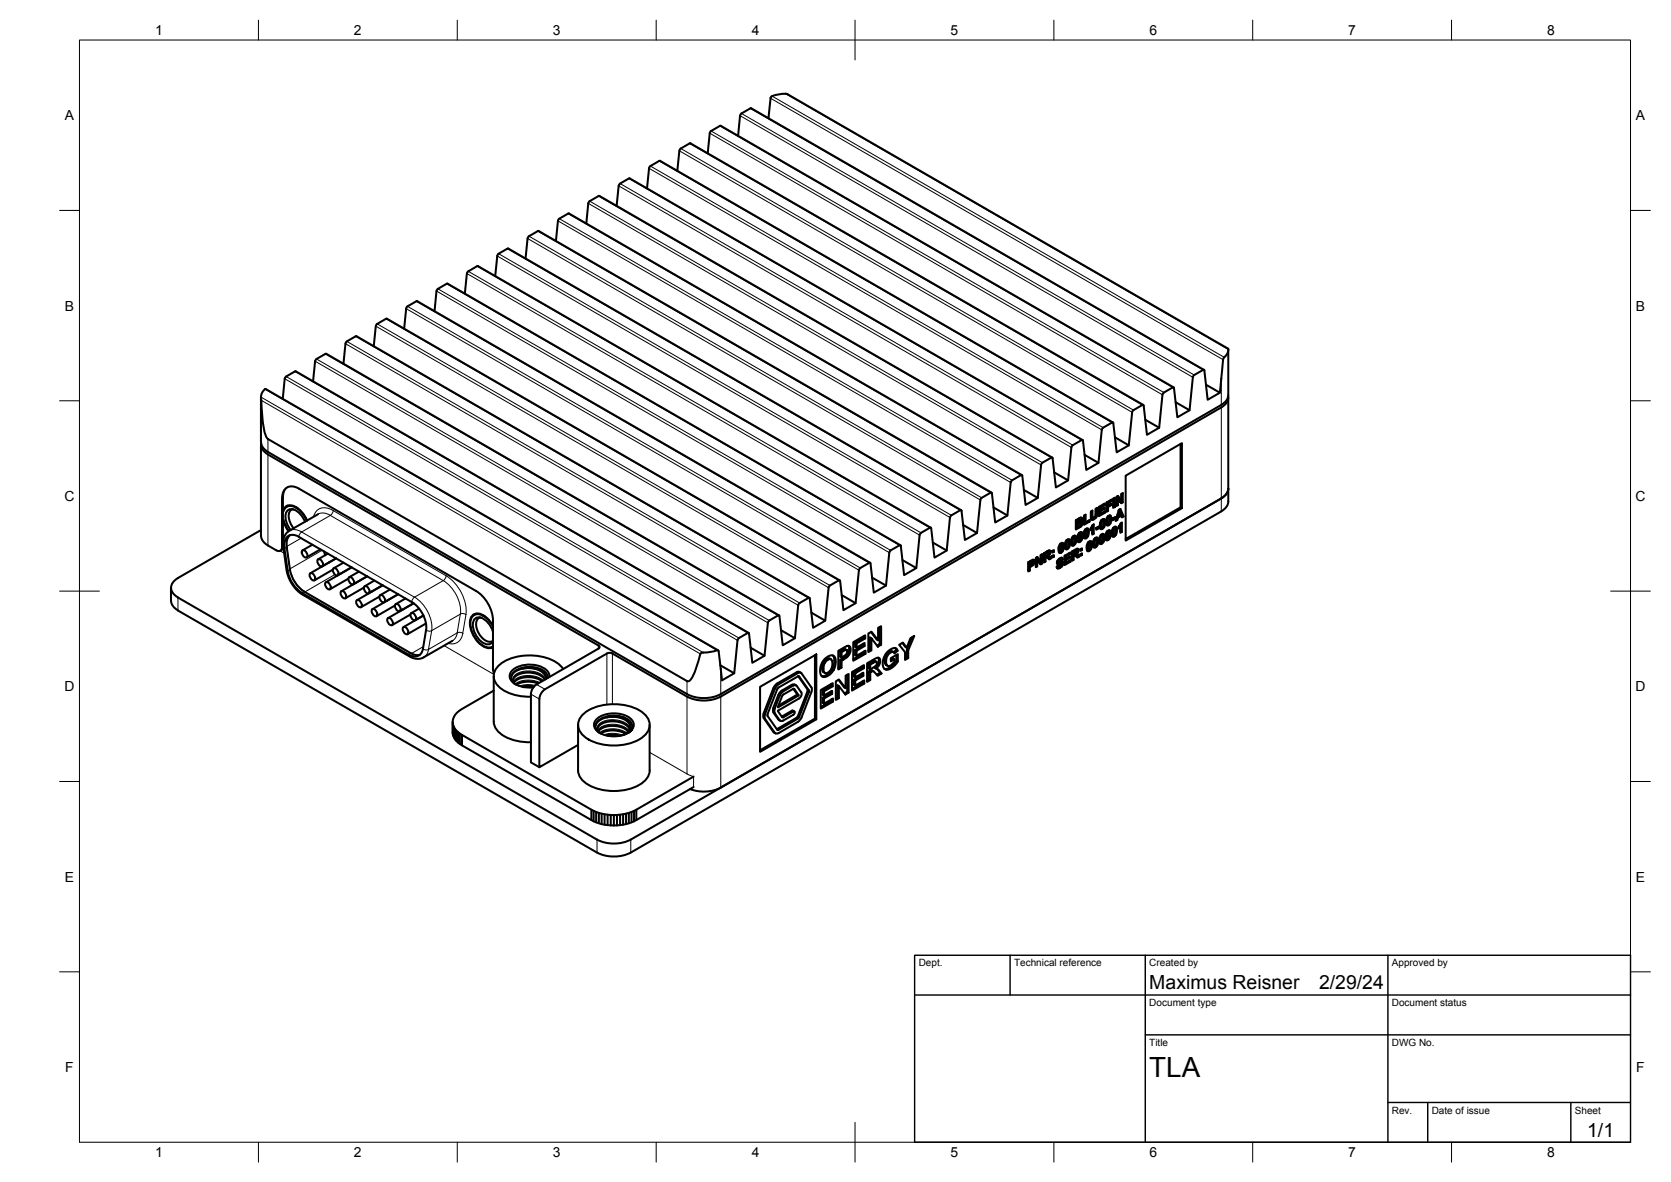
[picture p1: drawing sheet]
<svg xmlns="http://www.w3.org/2000/svg" width="420mm" height="297mm" viewBox="0 0 420 297" stroke-linecap="round" stroke-linejoin="round" font-family="sans-serif">
<defs><g id="words">
<text font-size="7" x="289" y="270.6">TLA</text>
<g font-size="4.9">
<text x="289" y="248.5">Maximus Reisner</text>
<text x="331.7" y="248.5">2/29/24</text>
<text x="399.1" y="285.7">1/1</text>
</g>
<g font-size="3.5">
<text x="39" y="8.8">1</text>
<text x="89" y="8.8">2</text>
<text x="139" y="8.8">3</text>
<text x="189" y="8.8">4</text>
<text x="239" y="8.8">5</text>
<text x="289" y="8.8">6</text>
<text x="339" y="8.8">7</text>
<text x="389" y="8.8">8</text>
<text x="16.3" y="30.2">A</text>
<text x="411.3" y="30.2">A</text>
<text x="16.3" y="78">B</text>
<text x="411.3" y="78">B</text>
<text x="16.2" y="125.9">C</text>
<text x="411.2" y="125.9">C</text>
<text x="16.2" y="173.7">D</text>
<text x="411.2" y="173.7">D</text>
<text x="16.3" y="221.6">E</text>
<text x="411.3" y="221.6">E</text>
<text x="16.4" y="269.4">F</text>
<text x="411.4" y="269.4">F</text>
<text x="39" y="290.8">1</text>
<text x="89" y="290.8">2</text>
<text x="139" y="290.8">3</text>
<text x="189" y="290.8">4</text>
<text x="239" y="290.8">5</text>
<text x="289" y="290.8">6</text>
<text x="339" y="290.8">7</text>
<text x="389" y="290.8">8</text>
</g>
<g font-size="2.5">
<text x="231" y="242.9">Dept.</text>
<text x="255" y="242.9">Technical reference</text>
<text x="289" y="242.9">Created by</text>
<text x="350" y="242.9">Approved by</text>
<text x="289" y="252.8">Document type</text>
<text x="350" y="252.8">Document status</text>
<text x="289" y="262.9">Title</text>
<text x="350" y="262.9">DWG No.</text>
<text x="350" y="279.9">Rev.</text>
<text x="360" y="279.9">Date of issue</text>
<text x="396" y="279.9">Sheet</text>
</g>
</g></defs>
<!-- layer: Visible -->
<g fill="none" stroke="#000" stroke-width=".51">
<path d="M170.8 37.9l-.5 5M173.4 36.1l-2.2 1.2-.4 .6M173.4 36h.2l113.9 65.8M178.8 32.9l-.3 .6-.6 5M181 31.7l-2.2 1.2M181 31.6h.3l113.8 65.8M186.1 29.1l-.5 5M186.4 28.5l2.5-1.3 113.8 65.7M186.4 28.5l-.3 .6M193.8 24.7l-.6 5M194.1 24.2l-.4 .5M194.2 24.1l2.2-.5 1.6 .1 110.8 64.1a2.41 2.41 0 0 1-1 2"/>
<path d="M132.7 59.9l-.6 5.1M135.5 58.1l113.8 65.7M135.5 58l-2.5 1.3-.3 .6M143.1 53.7l113.8 65.7M143.1 53.6l-2.5 1.3-.2 .4-.6 5.3M147.4 56.2l.6-5.3 .3-.4 2.4-1.3 113.9 65.8M155.9 46.1l-.3 .6-.6 5M158.1 44.9l-2.2 1.2M158.1 44.9l.3-.1 113.8 65.8M165.7 40.5l-2.2 1.2-.2 .4-.6 5.2M165.7 40.4h.3l113.8 65.8M102.1 77.6l-.5 5"/>
<path d="M104.7 75.7l-2.2 1.3-.4 .5M104.7 75.7h.2l113.9 65.7M112.3 71.3l-2.2 1.3-.3 .3-.5 5.3M112.3 71.3h.3l113.8 65.7M117.4 68.7l-.5 5.1M117.8 68.2l2.4-1.3 113.8 65.7M117.8 68.2l-.4 .5M125.4 63.8l-.4 .5-.5 5.1M127.6 62.5l-2.2 1.3M127.8 62.5l113.9 65.7M127.8 62.5h-.2M65.6 99.7v11.4a3.1 3.1 0 0 0 1.8 2.5l105.3 60.8a9.4 9.4 0 0 0 8.5 0l125.9-72.6"/>
<path d="M74.4 93.3l113.8 65.8M74.4 93.3l-2.4 1.3-.3 .3-.6 5.3M79.2 90.8l-.5 5M79.2 90.8l.4-.6 2.4-1.3 113.9 65.8M89.4 84.5l-2.2 1.3-.3 .3-.5 5.3M89.4 84.5h.3l113.8 65.7M94.5 82l-.5 5M97 80.1l-2.1 1.3-.4 .5M97.1 80.1h.2l113.8 65.7M302.8 93.1l.9 7.4 3-1.8M302.9 93.1l-.4-.1-2.2 1.2-.3 .4-.9 8.5-3.1 1.8-.8-7.5h-.3l-2.4 1.4-.2 .4-.8 8.3-3.1 1.8-.9-7.5h-.3l-2.2 1.3M307.8 89.8l-.3 .5-.8 8.4-3.5-2"/>
<path d="M308.8 99.6a2.87 2.87 0 0 1-1.7 2.8l-125.9 72.6a9.4 9.4 0 0 1-8.5 0l-18.7-10.8M308.8 99.9v26.1a3 3 0 0 1-1.7 2.5l-148.5 85.8a9.5 9.5 0 0 1-8.5-.1l-105.4-60.8M308.8 87.9v11.4a3 3 0 0 1-1.7 2.4M65.6 111.8v22.8a3 3 0 0 0 1.8 2.5l2.1 1.2M65.7 111.4a2.83 2.83 0 0 0 1.7 2.8l83.1 48M256.7 119.4l-2.2 1.3M264.7 115.2l-.4-.2-2.2 1.3-.3 .3-.9 8.5-3 1.8-.9-7.3-.3-.2M265.1 118.7l3.5 2M269.4 112.4l-.8 8.3-3.1 1.8-.8-7.3M269.8 111.9l-.4 .5M271.9 110.6l-2.2 1.3M272.7 114.3l3.5 2"/>
<path d="M277.4 107.5l-.3 .5-.9 8.3-3.1 1.8-.8-7.3-.3-.2M279.9 106.3l-.3-.1-2.2 1.3M280.3 109.9l3.5 2M285 103.1l-.3 .5-.9 8.3-3 1.8-.9-7.4M288 105.5l3.5 2M295.6 101.1l3.5 2M296.8 111.6v15.9M65.6 133.2l-20.8 12.1a2.58 2.58 0 0 0-1.8 2.4 2.58 2.58 0 0 0 1.8 2.4l105.3 60.9M70.8 138.2l-.3 .2M70.9 125.3v12.2a.86 .86 0 0 1-.4 .9 .86 .86 0 0 1-1-.1M70.9 125.2a2.58 2.58 0 0 1 1.3-2.7 2.58 2.58 0 0 1 3 .3l44.5 25.7a9.4 9.4 0 0 1 4.2 7.4l.1 12.2 .2 1.1M71.3 128.5a1.9 1.9 0 0 1 3.2-.9l1.5 1.3 1.1 2"/>
<path d="M71.3 130.5l.5 1.5 .8 1.5M71.3 128a2.05 2.05 0 0 1 3.3-.5l1.5 1.4 1.1 1.9M71.3 131l1.2 2.5M72.3 127l-.3 .4M72.9 134.5l-.6 .7-.2 1.6 .8 6.3M73.9 128.1l-.4-.1a2.44 2.44 0 0 0-.5 3.3l.8 1.5M74.2 127.5l.8 .3M75.2 134.9a2.26 2.26 0 0 0-2.7-.2 2.26 2.26 0 0 0-1 2.4l.8 6.3a8.2 8.2 0 0 0 3.6 5.6l26.8 15.5a2.18 2.18 0 0 0 2.3 .4 2.18 2.18 0 0 0 1.3-1.8l.8-4.7a7.8 7.8 0 0 0-3.6-7.1l-28.4-16.4M76.1 138.3a1.2 1.2 0 0 1 1 1.8 1.2 1.2 0 0 1-1-1.8zM76.7 131.1a4.5 4.5 0 0 0-3.7-3.1 2.08 2.08 0 0 0-1.1 2.9l.5 1.2 .7 1.1M78.5 136.9l-2.4 1.4M80 129.2l-7.3 4.2-.8 .8-.6 1.1-.1 1.9 1 6.9 1.1 2.5 1.6 2 1 .8 27.9 16 1.1 .2 1.3-.2 7.5-4.4"/>
<path d="M80.6 138.1l-3.5 2M81.5 138.6l.3 .9M82.4 139.1l-2.4 1.5M226.5 137.2l-.3-.2-2.3 1.3-.2 .4-.9 8.5-3.1 1.7-.8-7.3-.4-.2M231.2 134.5l-.8 8.3-3.1 1.7-.8-7.3M234.5 136.3l3.5 2.1M242.2 131.9l3.5 2M249.8 127.5l3.5 2M254.5 120.7l-.4 .5-.8 8.3-3.1 1.8-.8-7.3-.2-.2-2.4 1.3-.2 .3-.9 8.5-3.1 1.8-.8-7.3-.2-.2-2.4 1.3-.3 .3-.9 8.6-3 1.7-.9-7.5h-.3l-2.2 1.3-.4 .6M257.4 123.1l3.5 2M261.7 139.5v1.9M262.5 139.9l.3-.1 .4 .2-.3 .2z"/>
<path d="M262.6 139l.3 .2M262.8 139.8l.5 .2M262.9 139.2v.6M263.3 139.5l.3 .2 .4-.4 .1-.5-.1-.5-1.5 .7v2.4l.4-.3-.4-.1v-1.1M263.5 138.8l.2 .1-.1 .4-.7 .5-.4-.2v-.6M263.7 138.8l-.5-.2 .3 .2-.6 .4M263.8 138.3l-.1 .6M264.6 139.7l.4 .2-.4 .2v-.4l.4-.2v.4M264.6 138.5l.4 .2-.4 .2v-.5l.4-.2v.5M264.6 138.4v.1M264.6 139.7h.1M266.2 137.4l.1 .9 .4 .2-.4 .3"/>
<path d="M266.5 136.8l.7-.4 .3 .8-.3 1.3-.6 .5-.3-.2-.1-.4v-1zM266.9 136.8l-.3 .5 .1 1.2 .3-.3 .1-1.1-.5-.4 .4 .2M267 136.4l.1 1.3M267.8 136.6v.7l.5 .3M268.2 135.8l.6-.2 .2 1.1-.2 .9-.7 .5-.3-.4-.1-.9zM268.2 135.7l.4 .5v1.1l-.2 .3-.2-.2-.1-.8 .1-.5 .3-.1zM268.2 137.6l-.4 .3M268.6 135.5v1.3M268.8 140l.3 .2-1 .5M268.8 139l.4 .2-1.1 .6M269.2 139.2v-.4l-1.5 .9v2.3l1.5-.9-.3-.2M269.4 135.6v.8l.4 .3"/>
<path d="M269.6 139.5l.3-.1 .4 .2-.3 .1zM269.6 139.5v1M269.7 134.9l.4-.3 .4 .1 .1 1.1-.2 .9-.8 .5-.2-.3-.1-.9zM269.7 134.8l.4 .3 .1 .3v.9l-.3 .4-.2-.2v-1l.1-.3 .3-.1zM269.8 136.7l-.4 .3M269.9 139.4h.1M270 138.8v.5M270 139.7v1M270 139.4l.4 .2M270.2 134.6v1.3M270.2 138.2l.4 .2-.6 .4M270.2 138.2l.5 .2"/>
<path d="M270.3 139.6h.1M270.4 139.6l.5 .6 .5-.3-.4-.2-.4 .2M270.4 139.1l.3 .1 .4-.4 .1-.6-.2-.3-1.4 .7v2.3l.4-.2-.4-.2M270.6 138.4h.1M270.7 138.4v.5l-.7 .4-.4-.2v-.5l.4 .2M270.8 137.9v.6M270.8 132.5l-.3 .2M270.9 132.4l-.1 .1M270.9 131.4l-.3 .2M270.9 134.7l.1 .8 .4 .3-.4 .2M271 139.7l-.3-.5 .7 .7M271.2 130.3l.4 .2"/>
<path d="M271.2 131.3l.5 .2M271.3 134l.6-.3 .3 1-.3 1.2-.7 .4-.2-.2-.1-.8v-.6zM271.3 133.9l.5 .5v1l-.3 .4-.2-.2v-.9l.2-.5 .2-.1zM271.6 131l.2 .1 .2-.3 .1-.5-.2-.2-1.4 .6v2.4l1.4-.9 .3-.7-.2-.4h-.2v.5M271.7 130.6l-.8 .3M271.7 130.6l-.1 .3-.7 .5-.3-.2v-.5l.3 .2v.5M271.7 130.5v.1M271.7 139.2l.4 .3-.4 .2v-.4l.4-.3v.5M271.7 138l.4 .2-.4 .3v-.5l.4-.2v.4M271.7 133.7l.1 1.3M271.7 131.5l-.8 .3M271.7 131.5v.5l-.8 .4-.3-.2v-.6l.3 .2v.6"/>
<path d="M271.7 130.1v.4M271.8 131.6h.1M272.5 133.8v.8l.5 .3-.5 .2M272.6 129.5v1.5l.4 .3 1-.6v.4M272.8 133.1l.4-.3h.4l.2 1.1-.4 1.1-.6 .3-.3-.3v-.9zM272.9 133l.4 .3 .1 .4-.1 .9-.3 .3-.1-.2v-1l.3-.5zM273.3 137v.8l.4 .3-.4 .2M273.3 132.8l.1 1.3M273.6 130.9l.4 .2-1.4 .8v-2.3l.4-.3v2l-.4 .2M273.7 136.2l.4 .5v1l-.3 .4-.2-.3 .1-1 .3-.4zM273.7 136.2l.4-.2 .3 .1 .2 .9-.4 1.2-.7 .3-.2-.4-.1-.8zM274.1 136v1.3"/>
<path d="M274.3 128.6l.4-.3v1.6l.1 .2h.2l.5-.5v-1.7l.4-.3-.1 2.2-.4 .4-.7 .4-.4-.2zM274.3 128.5v1.3l.5 .3M274.4 132.5l.2 .2-.5 .6v-.4l.6-.9 .3-.2v2.3M274.6 132.7v1.7l.4-.3-.4-.2M274.7 132.1v1.8M274.9 136.1v.8l.4 .3-.4 .2M275 130.1l-.7 .3M275.3 135.3l.3 .2 .1 .4v.9l-.3 .4-.2-.2v-1l.4-.5zM275.3 135.3l.4-.2 .2 .1 .2 1-.3 1.1-.7 .3-.2-.2-.1-.9zM275.5 127.8v1.6M275.7 135.1v1.3M276.1 132.4v.1"/>
<path d="M276.4 132.7v-.4l-.8 .4v.4l.8-.4-.3-.2-.5 .2M276.4 135.2l.1 .7 .4 .4-.4 .2M276.6 131.5v.8l.5 .3M276.7 134.5l.7-.3 .3 .6-.2 1.3-.6 .6-.4-.1-.1-.6zM276.8 134.4l.4 .2 .1 .3-.1 1.1-.2 .3-.2-.3v-.9l.1-.4 .3-.1zM277 130.7l.6-.3 .2 .4 .1 .8-.3 .8-.7 .6-.3-.3-.1-.9zM277 130.7l.4 .2 .1 .4-.1 .9-.2 .4-.2-.2v-1.1l.1-.3 .2-.1zM277.1 132.5l-.5 .3M277.2 134.2l.1 1.3M277.4 130.4l.1 1.3M277.4 127.7l.3 .2-1 .5M277.5 126.7l.3 .2-1.1 .6"/>
<path d="M277.7 127.9v-.4l-1 .6-.3-.2v-.6l.3 .2v.6l-.3 .2M277.8 126.9v-.4l-1.5 .9v2.3l1.6-.9-.4-.2M277.9 128.8v-.4l-1.2 .7-.3-.2v-.6l.3 .1v.7l-.4 .2M278 134.3l.1 .8 .4 .3M278.2 130.5v.8l.4 .3M278.3 126.3v.5l.3 .2 .9-.5v.4M278.3 127.2v1M278.3 126.2l.3 .3v.5l-.3 .2 .3 .2M278.3 133.5l.4-.2h.4l.2 1-.3 1.1-.8 .4-.2-.3v-.9zM278.4 133.5l.4 .4v1.1l-.2 .4-.2-.2v-.9v-.4l.3-.2zM278.5 135.4l-.5 .2M278.5 129.8l.5-.3 .3 .2 .1 1-.3 1-.7 .4-.2-.4-.1-.7z"/>
<path d="M278.6 131.6l-.4 .3M278.6 127.4v1M278.8 133.3v1.3M278.9 129.9l-.4 .6 .1 1.1 .4-.4v-1l-.4-.4 .3 .2M279 129.5v1.3M279.1 126.7l.4 .2-.9 .5M279.3 125.7l.3 .2-1 .6M279.6 133.4v.8l.5 .3-.5 .2M279.6 125.9v-.4l-1.4 .8v2.3l.4-.2-.4-.2M279.9 132.7l.7-.3 .2 .6-.2 1.3-.7 .6-.2-.1-.2-.5 .1-.9zM279.9 127.2l.4 .2-.4 .2v-2.3l.4-.2v2.3M280 132.6l.4 .2v.4v.9l-.3 .4-.1-.2-.1-.8 .1-.5 .3-.2z"/>
<path d="M280 125.3v1.9M280.1 130.1h.1M280.4 132.4v1.3M280.5 130.3v-.4l-.8 .4v.5l.8-.5-.4-.2-.4 .3M280.8 129.9l.3 .2-.2 .6M281 124.7l.9 1v-1.6l.4-.2v2.3M281.1 125.4v1.6M281.2 128.4l.3 .2-.3 1-.3-.2M281.5 132.1l.2 .1-.5 .6v-.4l.6-.9 .3-.2v2.4M281.5 128.6l.3 .7-1 .5M281.5 128l.7 1.6M281.6 129.4l.3 .2-.8 .5"/>
<path d="M281.7 126.2l.3-.1 .3 .1-.4 .3-1.1-1.3v1.6M281.7 132.2v1.7l.4-.2-.4-.2M281.7 131.6v1.9M281.9 129.6l.2 .4 .4-.2-.3-.2-.2 .1M281.9 125.7l-.8-1.1-.4 .2v2.4l.4-.2-.4-.2M282 124.1v2M282.5 129.8l-.8-1.9-.4 .3-.8 2.7 .4-.2-.3-.2M297.2 127.7v-16.3l-14.2 8.1v16.4l14.2-8.2-.4-.2-13.8 8M307.1 125.3l-148.5 85.7M308.8 122.8a3 3 0 0 1-1.7 2.4M43 147.7v3.3M43 151a3 3 0 0 0 1.8 2.4"/>
<path d="M72.9 143.1a8.2 8.2 0 0 0 3.6 5.6l26.8 15.5 1.4 .4 .9-.1M78 144.1a1.2 1.2 0 0 1 1.1 1.7 1.2 1.2 0 0 1-1.1-1.7zM80 140.5a1.2 1.2 0 0 1 1 1.8 1.2 1.2 0 0 1-1-1.8zM81.9 146.3a1.2 1.2 0 0 1 1.1 1.8 1.2 1.2 0 0 1-1.1-1.8zM82.7 141.4h.1M83.7 143.2l-4.6 2.6M83.9 142.8a1.2 1.2 0 0 1 1 1.8 1.2 1.2 0 0 1-1-1.8zM84.5 140.3l-6.5 3.8M85.6 144.2h.1M85.8 148.6a1.2 1.2 0 0 1 1.1 1.7 1.2 1.2 0 0 1-1.1-1.7zM86.4 141.4l-2.5 1.4M87.6 145.4l-4.6 2.7"/>
<path d="M87.8 145.1a1.2 1.2 0 0 1 1 1.7 1.2 1.2 0 0 1-1-1.7zM88.4 142.6l-3.5 2M88.4 142.6l-6.5 3.7M89.5 146.4h.1M89.8 150.8a1.2 1.2 0 0 1 1 1.8 1.2 1.2 0 0 1-1-1.8zM90.3 143.6l-2.5 1.5M91.5 147.7l-4.7 2.7M91.7 147.3a1.2 1.2 0 0 1 1 1.8 1.2 1.2 0 0 1-1-1.8zM92.3 144.8l-3.5 2M92.3 144.8l-6.5 3.8M93.5 148.7h.1M93.6 153.1a1.2 1.2 0 0 1 1.1 1.8 1.2 1.2 0 0 1-1.1-1.8z"/>
<path d="M94.1 145.9l-2.4 1.4M95.4 149.9l-4.6 2.7M95.6 149.6a1.2 1.2 0 0 1 1 1.7 1.2 1.2 0 0 1-1-1.7zM96.2 147.1l-3.5 2M96.2 147.1l-6.5 3.7M97.3 150.9h.1M97.6 155.3a1.2 1.2 0 0 1 1 1.8 1.2 1.2 0 0 1-1-1.8zM98.1 148.2l-2.5 1.4M99.3 152.2l-4.6 2.7M99.5 151.8a1.2 1.2 0 0 1 1 1.8 1.2 1.2 0 0 1-1-1.8zM100.1 149.3l-3.5 2M100.1 149.3l-6.5 3.8"/>
<path d="M100.5 153.6l3.5-2-6.4 3.7M101.2 153.2h.1M101.5 157.6a1.2 1.2 0 0 1 1 1.8 1.2 1.2 0 0 1-1-1.8zM102 150.4l-2.5 1.4M103.2 154.4l-4.6 2.7M103.4 154.1a1.2 1.2 0 0 1 1 1.7 1.2 1.2 0 0 1-1-1.7zM105.2 155.4h.1M105.4 153l-2 1.1M106.4 154.7l-2 1.2M106.5 154.7l-5 2.9M107.1 156.7l-4.6 2.7M119.4 154.3l-.3 .3"/>
<path d="M121 155.3l-.3-.1a1.39 1.39 0 0 0-1 1.7 4.6 4.6 0 0 0 3.6 4.4l.7-.3M121.4 154.7l.7 .3M123.9 157.2a5 5 0 0 0-4.2-3 2.28 2.28 0 0 0-1.5 3 7.1 7.1 0 0 0 4.3 5.6l1 .1 .5-.2M123.9 158.7a4.9 4.9 0 0 0-3.5-3.6 1.79 1.79 0 0 0-1.5 2.5 5.2 5.2 0 0 0 3.9 4.3l.9-.3 .3-.5M124 157.4a5 5 0 0 0-4.1-3.1 2.21 2.21 0 0 0-1.6 3 6.6 6.6 0 0 0 4.3 5.4h.9l.5-.3M188.4 159.2l-.4-.1-2.2 1.2-.3 .4-.9 8.5-3.1 1.8-.3-2.9M195.6 154.7l-2.2 1.2-.3 .4-.9 8.5-3 1.8-.9-7.4M196.4 158.4l3.5 2M200.7 152.1l-.8 8.3-3.1 1.8-.8-7.4-.1-.1h-.3M203.3 150.3l-2.2 1.2-.4 .6M204 154l3.5 2M208.7 147.1l-.4 .6-.8 8.3-3.1 1.8-.8-7.4-.3-.1"/>
<path d="M211.6 149.5l3.5 2.1M216.3 142.7l-.3 .6-.9 8.3-3 1.7-.9-7.4h-.3l-2.2 1.2M217.2 159.9v.3M218.3 159.2l.8-.4 1.7 2.1v-3.1l.8-.4v4.6l-.9 .5-1.6-2.1v3l-.8 .5zM218.5 141.5l-2.2 1.2M219 158.8l1.4 1.9 .4 .2M219.3 145.1l3.5 2.1M221.2 157.6v4.2M226.9 140.7l3.5 2.1M258.6 142.3v.9M259 142.5v.9M259.1 141h.1"/>
<path d="M259.1 141l.5 .2M259.3 141.9l.4 .2-.7 .4M259.6 141.2l-.6 .2M259.6 141.2v.5l-.6 .4-.4-.2v-.6l.4 .1v.7l-.4 .2 .4 .2M259.7 142.1l.4-.8-.2-.6-1.3 .6v2.3l.4-.2-.4-.2M259.7 140.7v.6M260.7 140l1 1.1v-1.6l.3-.2v2.3M260.8 140.8v1.5M261.7 141.1l-.9-1.1-.4 .2v2.3l.4-.2-.3-.2v-1.5l.3 .2 .8 1 .4-.2-.3-.2-.3 .2M262.9 140.2v.9M263.2 140h.1M263.3 140l.5 .6 .5-.3-.4-.2-.3 .2"/>
<path d="M263.9 140.1l-.3-.4 .7 .6M265.8 141.6l.7-.2 .3 .3M265.8 141l.4 .2M265.9 142.2l.3 .2M266.3 140.4l.4 .2-.3 .2-.3 .4 1-.1 .2 .6-.5 .8-.9 .3-.2-.4 .4-.3 .1 .3 .4-.1 .3-.6M266.4 142.4l-.7 .3M266.4 140.4h.1M266.4 140.4l.4 .3M266.6 140.6l.3-.2 .4 .2-.5 .2-.1-.2M266.9 140.2v.2M266.9 141.1v.6M267.3 140.6l-.2-.4h-.3l-.6 .3-.4 .6-.1 .4 .3 .3 .9-.1"/>
<path d="M268.1 140.3l-.4 .3M268.1 141.4l-.4 .2M269.1 140.2v-.4l-1 .6-.4-.2v-.6l.4 .2v.6M269.2 141.1v-.4l-1.1 .7-.4-.2v-.6l.4 .1v.7M124 162.6h-.3M124.1 169.9v11.4a5 5 0 0 0 3.5 4.1l3.2 .9 2.7 .2M124.1 173.6l-7.9 4.6a3.4 3.4 0 0 0-1.4 5.4l1.4 1.1 32.5 18.8a12.5 12.5 0 0 0 11.3 0l14.4-8.3M128.6 169.9l.1 1.2 1 .9M128.6 169.9a4.6 4.6 0 0 1 4.9-2.3 4.5 4.5 0 0 1 4.2 2.2v.6M129 170.9l.4 .9M131.4 168l2.2-.1 2 .6 1.2 .8 .5 1.1M134.2 172.6l-1.5-.1-1.3 .1"/>
<path d="M135.3 171.8l-1.5-.4-1.5-.1-1.3 .3-1.2 .5M135.6 175.7v17.1l9.8-5.6M136.3 171.2l-1.9-.9-1.8-.1-2.2 .4-1.2 1M136.6 169l.6 .7 .1 .9M136.6 169a6.1 6.1 0 0 0-3.5-1.1l-1.4 .1-1.5 .4-1 .6-.6 .9M137 170.8l-.6-.7-1.1-.6-1.3-.4-1.4-.1-1 .1-1.6 .6-.6 .5-.4 .8M137.3 170.3l-.1 .4M138.1 170.1a2.78 2.78 0 0 0-2.2-2.6 7.4 7.4 0 0 0-7 .9 2.13 2.13 0 0 0 .9 3.6l2 .7h2.3M141.6 168.1a9.8 9.8 0 0 0-8.2-3.4 11 11 0 0 0-8.4 3 3.6 3.6 0 0 0 1.1 5.5 12.3 12.3 0 0 0 7.4 1.9M146.4 179.7a12.6 12.6 0 0 1 11.3-2.4 7.6 7.6 0 0 1 5.5 3.8 3.9 3.9 0 0 1-2.5 4.7 13.8 13.8 0 0 1-13.6-.6 3.5 3.5 0 0 1-.7-5.5zM150.5 163l-15.6 9-1 1-.4 1.4v17.2l2.1 1.2M150.5 162.2l.3 .4-.3 .4"/>
<path d="M152.6 164.2l.7-.2 .7 .2M152.6 164.2l-15.6 9-1 1.1-.4 1.4M176.9 164l1.7-.1 2-.5 .6 4.7M180.6 163.4l-113.9-65.7a2.63 2.63 0 0 0-1.1 2.2l.1 .6a35.1 35.1 0 0 0 1.2 9.2l.5 .6 105.3 60.9a1.2 1.2 0 0 0 1.4-1l1.2-3 .8-2.9 .7-.3M181.1 167.2l3.5 2M188.7 162.8l3.5 2M191.1 172.6l14.2-8.1v16.3l-14.2 8.1zM192.4 179.4l-.1 .7 .1 .5M193 179.5l2.6-6.6 5.1-2.9h.2l2.6 3.7-2.5 6.5-.4 .4-4.8 2.8h-.3M193 179.5v.4l2.4 3.5M194.5 179.1l1.2 1.7 .5 .4M194.5 172.9l-2.5 6.3-.1 .7 .1 .5"/>
<path d="M194.5 177.8l-.2 .7 .2 .5M194.8 178l1.6-3.8 3-1.9a.65 .65 0 0 1 .9 .1l1.3 1.8-.4 1.1-5.6 3.4 1.2 1.6 2.7-1.5M194.8 179.2l1.3 1.8a.64 .64 0 0 0 .9 .1l2.5-1.5M194.8 173.1l-2.4 6.3M194.8 178l-.1 .7 .1 .5M195.4 171.8l-.9 1.1M195.7 174.7l-1.2 3.1M196.6 173.5l-.9 1.1M199.5 173.1l.9 1.4M199.5 178.8h.2l.1 .2-.3 .6M199.7 173.1h-.3l-2.6 1.5-1.1 3.1M199.7 178.8l-.4-.2-2.7 1.5"/>
<path d="M199.7 173.2l1.1 1.5M200.2 172.2a.87 .87 0 0 0-1.1-.1l-2.5 1.4M200.4 174.6l-4.7 2.7M200.4 174.5v.1M200.6 180l-.3 .4M200.7 169.9l2.4 3.4M200.8 174.7l-5.1 3M201 168.9h-.7l-4.9 2.9M201 168.9l.4 .2M201.5 169.2l2.5 3.5M201.6 169.2a.64 .64 0 0 0-.9 0l-5 2.8-.9 1.1M203 173.3v.4l-2.4 6.3"/>
<path d="M204 174l-2.5 6.3M204 172.7l.2 .5-.2 .7M204.9 164.6v16l-13.8 7.9M206.4 173.4l3-1.7v.8l-2.2 1.2v1.1l2-1.2v.8l-2 1.1v1.3l2.3-1.3v.8l-3.1 1.8zM207 168.9h.1M207.1 168.9l.3 .2M207.2 175.5l-.4-.1v1.2l.4 .2M207.2 173.7l-.4-.2v1.1l.4 .2M207.2 165.8l1.2-.9 1-.2 .6 .6 .1 1.3-.3 1.3-.7 1.2-1.2 .9-.8 .1-.6-.4-.3-1.2 .2-1.3zM207.8 166.1l.7-.4h.5l.3 .5v.9l-.2 .9-.4 .6-.6 .5-.5 .1-.4-.4-.1-.9 .1-.9zM208.9 173.8v.4M208.9 165.7l-.7-.3-1.1 .9-.4 1.6 .3 1"/>
<path d="M209 171.9v.4M209.1 175.7v.4M209.2 174.4l-.3-.2-2.1 1.2M209.4 172.5l-.4-.2-2.2 1.2M209.4 164.7l.3 .7 .1 1-.4 1.6-1.1 1.3-1.1 .6h-.6M209.5 176.3l-.4-.2-2.7 1.6M210.2 171.2l.7-.4 1.7 2.1v-3.1l.8-.4v4.6l-.8 .5-1.7-2.1v3.1l-.7 .4zM210.8 163.6l2.2-1.3 .5 .1 .3 .4v.9l-.3 .9-.5 .5-1.4 .9v1.8l-.8 .4zM210.8 170.8l1.5 1.9 .3 .2M210.9 175.5l-.3-.2-.4 .2M210.9 172.4l-.3-.2v3.1M211.2 165.8v1.8"/>
<path d="M211.6 167.8l-.4-.2-.4 .2M212.9 163.4l-.7-.3-1 .6M212.9 163.4h-.3l-1 .5M212.9 163.4l.1 .4-.2 .6-1.2 .8-.4-.2v-1.3l.4 .2v1.3M213 165.1l-.4-.2-1.4 .9 .4 .2M213 169.6v4.2M213.3 162.3l.2 .5-.1 .9-.8 1.2M213.4 174l-.4-.2-.7 .4M214.2 168.9l3-1.8v.8l-2.1 1.3v1l2-1.2v.8l-2 1.2v1.3l2.2-1.3v.8l-3.1 1.8zM214.5 161.4l3.1-1.8v.9l-2.2 1.2v1l2-1.1v.8l-2 1.1v1.3l2.2-1.3v.8l-3.1 1.8zM215.1 171l-.4-.2v1.3l.4 .2M215.1 169.2l-.4-.2v1l.4 .2"/>
<path d="M215.4 163.5l-.4-.2v1.3l.4 .2M215.4 161.7l-.4-.2v1l.4 .2M216.7 169.3v.3M216.9 167.3v.4M217 171.2v.4M217 161.8v.4M217.1 169.8l-.4-.2-2 1.2M217.2 167.9l-.3-.2-2.2 1.3M217.3 163.7v.4M217.3 171.8l-.3-.2-2.8 1.5M217.4 162.4l-.4-.2-2 1.1M217.6 160.5l-.4-.3-2.2 1.3"/>
<path d="M217.6 164.3l-.3-.2-2.8 1.6M218 166.7l2.2-1.3 .8-.1 .3 .4v.7l-.2 .7-.5 .6a.26 .26 0 0 0-.2 .3 .26 .26 0 0 0 .3 .2l1 1.1-1 .5-1.1-1.1-.8 .2v2l-.8 .5zM218.5 166.8l1.2-.7 .4 .2-1.3 .7zM218.5 168.7v2M218.8 170.9l-.3-.2-.5 .2M218.8 167v1.2M219.1 168.5l.5 .2M219.1 163.4l-.4-.2-.4 .3M219.1 160.4l-.4-.2v3M219.4 168.7l-.4-.2-.5 .2 .3 .2M219.7 166.1l.6 .2M220.1 166.3l.4 .2-.2 .7-1.5 1-.3-.2v-1.2"/>
<path d="M220.5 168l.8 1.1M220.8 165.3l.2 .5-.2 .9-.9 1.1 .4 .2M221.6 162l-.4-.2-.7 .4M221.7 169.3l-.4-.2-.9 .5M222.8 167.1h.1M222.8 167.1l.4 .2M223.1 163.8l1.6-1 .7 .2 .3 .6-.8 .6-.5-.4-1 .7-.4 .5-.2 .9v.9l.3 .5h.7l.7-.6 .4-.4v-.6l-.9 .5v-.8l1.7-1v1.9l-1.2 1.3-.9 .6-.7 .1-.7-.5-.2-1.3 .2-1.3zM224.9 165.7l-.3-.2-.6 .3M225.1 162.8l.2 .6M225.4 164.6v1.5M225.7 163.6l-.4-.2-.6 .5-.7-.3-1 .7-.6 1.5 .1 .9 .3 .4M225.7 166.3l-.3-.2-1.1 1.2-.9 .6-1 .2"/>
<path d="M226.1 162l.9-.5 1 1.3 .9-2.4 1-.6-1.5 3.6v2l-.8 .4v-1.9zM226.9 161.6l1.1 1.2M228 163.2v2M228.4 165.4l-.4-.2-.4 .2M229.3 160.2l-1.3 3 .4 .2M113.8 184.1a4 4 0 0 0 2.4 3.2l32.5 18.8a12.5 12.5 0 0 0 11.3 0l14.4-8.3M113.8 181.4l.1 3.1M114 182.3v2.6M114.2 182.8v2.6M114.4 183.2v2.6M114.8 183.6v2.6M115.2 184v2.6"/>
<path d="M115.6 184.4v2.6M116.2 184.7v2.6M145.4 182.2v11.4a4.8 4.8 0 0 0 3 3.9 13.5 13.5 0 0 0 13.5-1.1 3.8 3.8 0 0 0 1.5-2.8l-.1-11.4M149.8 182.2l.1 1.1 1 1M149.8 182.2a4.4 4.4 0 0 1 4.5-2.4 4.6 4.6 0 0 1 4.6 2.3 1.97 1.97 0 0 1-1.2 2.2M150.2 180.6a7.1 7.1 0 0 1 8.8 .5 2.1 2.1 0 0 1-1.1 3.1 7.5 7.5 0 0 1-7.7-.5 1.94 1.94 0 0 1 0-3.1zM150.2 183.2l.4 .9M150.2 183.2l.3-.7 .7-.6 1-.4 1.5-.2 1.6 .1 1.4 .4 .9 .5 .7 .9M150.4 183.8l1.3-1 2-.4 1.5 .1 1.2 .3 1.5 1M151 184.3l1.5-.6 1.9-.1 1.6 .2 1.2 .6M152.6 184.9l1.8-.2 1.4 .2M152.6 180.3l2.1-.1 1.7 .3 1.7 1.1 .4 1.1"/>
<path d="M155.5 180.2l-1.8-.1-2 .4-1.3 .8-.6 .9M155.5 180.2l1.6 .5 .7 .5M157.8 181.2l.6 .9 .1 1-.6 .9-1 .7M157.8 184.2l1.1-.9zM158.5 182.6l-.3 .9-.5 .5-1.5 .8M181.2 197.9a9.5 9.5 0 0 1-7.7 .4M192 180.5l2.5 3.4M192.4 180.7l2.4 3.5M194.5 183.9l.2 .2M194.6 184.1l.4 .2M200.3 180.4l-5 2.8M201.6 180.2l-1 1.2-4.8 2.8a.64 .64 0 0 1-1-.1"/>
<path d="M204.9 180.6l.4 .2M148.7 203.5v2.6M149.3 203.8v2.6M149.9 204.1v2.6M150.1 211a9.4 9.4 0 0 0 8.5 0M150.6 204.3v2.6M151.3 204.5v2.6M152 204.6v2.6M152.8 204.7v2.7M153.6 204.8v2.6M154.3 204.8v2.6M155.1 204.8v2.6"/>
<path d="M155.9 204.7v2.7M156.7 204.6v2.6M157.4 204.5v2.6M158.1 204.3v2.6M158.8 204.1v2.6M159.4 203.8v2.6M160 203.5v2.6"/>
</g>
<!-- layer: Visible Narrow -->
<g fill="none" stroke="#000" stroke-width=".25">
<path d="M170.8 37.9l113.9 65.7M171.2 37.3l113.8 65.8M173.4 36.1l113.8 65.7M178.5 33.5l113.8 65.7M178.8 32.9l113.9 65.7M181 31.7l113.9 65.7M186.1 29.1l113.8 65.7M186.4 28.5l113.9 65.7M188.6 27.2l113.9 65.8M193.7 24.7l113.8 65.7M194.1 24.2l113.7 65.6M197.5 23.6l111.3 64.2"/>
<path d="M132.7 59.9l113.8 65.8M133 59.4l113.8 65.7M135.2 58.1l113.8 65.7M140.3 55.5l113.8 65.7M140.6 55l113.9 65.7M142.8 53.7l113.9 65.7M147.9 51.1l113.9 65.7M148.3 50.6l113.8 65.7M150.5 49.3l113.8 65.7M155.6 46.7l113.8 65.7M155.9 46.1l113.8 65.8M158.1 44.9l113.8 65.7"/>
<path d="M163.2 42.3l113.8 65.7M163.5 41.7l113.9 65.8M165.7 40.5l113.9 65.7M102.1 77.6l113.9 65.7M102.5 77l113.8 65.7M104.7 75.7l113.8 65.8M109.7 73.1l113.9 65.8M110.1 72.6l113.8 65.7M112.3 71.3l113.9 65.7M117.4 68.7l113.8 65.8M117.8 68.2l113.8 65.7M120 66.9l113.8 65.7"/>
<path d="M125 64.3l113.9 65.8M125.4 63.8l113.8 65.7M127.6 62.5l113.8 65.7M65.6 99.8l111.2 64.2M66.6 97.8l113.7 65.6M71.6 95.2l113.8 65.7M71.9 94.6l113.9 65.7M74.1 93.4l113.9 65.7M79.2 90.8l113.9 65.7M79.6 90.2l113.8 65.7M81.8 88.9l113.8 65.8M86.9 86.4l113.8 65.7"/>
<path d="M87.2 85.8l113.9 65.7M89.4 84.5l113.9 65.8M94.5 82l113.8 65.7M94.8 81.4l113.9 65.7M97 80.1l113.9 65.8M307.1 95.2v6.6M65.7 100.6l110.4 63.7M67.4 110.3v3.3M67.4 114.2v22.9M307.1 102.4v26.1M70.4 138.4l1.1 .6M71.2 137.3l-.3 .2"/>
<path d="M71.3 125l-.4 .3M71.3 125v3l.3-.1M71.3 128.5v2M71.4 131l-.1 4.7M72 136.6l.1 .7M72.1 137.5l-.6 .3-.2-.3-.4 .7M72.1 137.3h.1M72.3 122.4l-.8 1.1-.2 1.5M72.8 133.4a3.1 3.1 0 0 1 3 .3l-.5 .5-.2 .7M75.7 135.2l-3.6 2.1 .8 5.7 8.1-4.7M75.8 133.7l7.3-4.2 28.3 16.4-7.2 4.2zM78.9 129.8a2.8 2.8 0 0 1 4.1-1.9l29.1 16.8-.1 .7-.5 .5"/>
<path d="M83.8 128.3l-.2 .7-.5 .5-1.2-.5a2.53 2.53 0 0 0-1.9 .2M262.6 139.9l.4 .2M262.9 138.8l.3 .2M263.7 139.8l.4 .2M263.7 139.1l.3 .1M263.8 139.7h.1M263.8 138.5l.3 .2M263.9 138.3l.2 .1M266.2 137.6l.4 .2M266.3 138.2l.3 .2M266.3 137.1l.3 .1M266.4 136.9l.3 .1"/>
<path d="M266.5 138.7l.3 .2M266.6 136.7l.2 .2M267 138.2l.3 .2M267.1 137.1l.4 .2M267.2 136.4l.1 .1M267.8 136.7l.3 .2M267.8 137.3l.4 .2M267.9 136.2l.3 .1M268 136l.3 .1M268 137.8l.4 .2M268.1 135.8l.3 .2M268.6 137.3l.3 .2"/>
<path d="M268.7 136.2l.3 .2M268.8 135.5l.1 .1M269.4 135.8l.3 .2M269.4 136.4l.3 .2M269.5 135.3l.2 .1M269.6 135.1l.2 .1M269.6 136.9l.4 .2M269.7 139.5l.3 .2M269.7 134.9l.3 .2M269.9 138.4l.4 .2M270.2 136.4l.2 .2M270.3 135.3l.3 .2"/>
<path d="M270.3 134.6l.1 .1M270.8 139.3l.3 .3M270.8 138.6l.3 .2M270.8 130.6l.3 .2M270.8 139.3h.1M270.8 138.1l.4 .2M270.8 132.5l.4 .2M270.9 131.4l.4 .2M270.9 134.9l.4 .2M271 137.9l.1 .1M271 135.5l.3 .2M271 134.4l.3 .1"/>
<path d="M271.1 130.4l.4 .2M271.2 134.1l.2 .2M271.2 136l.3 .2M271.3 131.2l.3 .3M271.3 134l.2 .2M271.4 132.2l.3 .2M271.7 131.9l.2 .2M271.7 130.5l.3 .3M271.7 135.5l.3 .2M271.7 130.2l.4 .2M271.8 131.6l.3 .2M271.8 134.4l.4 .2"/>
<path d="M271.8 131.2l.4 .2M271.8 130.1l.2 .1M271.9 133.7l.1 .1M272 131.1h.1M272.5 134l.4 .2M272.5 134.6l.4 .2M272.6 133.4l.3 .2M272.7 133.2l.3 .2M272.8 135.1l.3 .2M272.8 133.1l.3 .2M273.3 137.2l.3 .2M273.3 134.6l.3 .2"/>
<path d="M273.3 137.8l.4 .2M273.4 136.6l.3 .2M273.4 133.5l.4 .2M273.5 132.8h.1M273.5 136.4l.3 .2M273.5 138.2l.4 .3M273.6 136.3l.3 .1M274.1 137.8l.2 .2M274.2 136.7l.4 .2M274.3 136h.1M274.3 129.4l.4 .2M274.3 130.5l.4 .1"/>
<path d="M274.3 129.8l.4 .2M274.7 130.3l.4 .2M274.8 136.3l.4 .2M274.9 136.8l.4 .2M275 135.7l.3 .2M275.1 135.5l.2 .2M275.1 137.3l.4 .2M275.2 130l.3 .2M275.2 135.4l.3 .1M275.4 129.7l.3 .1M275.5 129.3l.3 .2M275.5 128.7l.4 .2"/>
<path d="M275.7 136.9l.2 .1M275.8 135.8l.3 .2M275.8 135.1h.1M276.4 135.4l.4 .2M276.5 135.9l.3 .2M276.5 134.8l.3 .2M276.6 131.6l.3 .3M276.6 132.2l.4 .2M276.7 134.6l.2 .2M276.7 136.4l.3 .2M276.7 131.1l.3 .1M276.8 134.5l.2 .1"/>
<path d="M276.8 130.9l.3 .1M276.8 132.7l.4 .2M276.9 130.7l.3 .2M277.2 136l.3 .1M277.3 134.9l.4 .2M277.4 132.2l.3 .2M277.4 134.2h.1M277.5 131.1l.4 .2M277.6 130.4l.1 .1M278 134.5l.4 .2M278 135l.4 .2M278.1 133.9l.3 .2"/>
<path d="M278.2 130.7l.3 .2M278.2 131.3l.4 .2M278.2 133.7l.3 .1M278.3 135.5l.3 .2M278.3 130.2l.3 .1M278.3 133.6l.3 .1M278.4 129.9l.2 .2M278.4 131.8l.4 .2M278.5 129.8l.3 .2M278.8 135.1l.3 .1M278.9 133.9l.4 .3M279 131.3l.2 .2"/>
<path d="M279 133.3h.1M279.1 130.2l.3 .2M279.1 129.5l.1 .1M279.6 133.6l.3 .2M279.6 134.1l.4 .2M279.7 133l.3 .2M279.8 132.8l.3 .1M279.8 134.6l.4 .2M279.9 132.7l.3 .1M280.4 134.2l.2 .1M280.5 133l.3 .3M280.5 132.4h.1"/>
<path d="M44.7 150.2v3.2M72.9 143v-.1a8.6 8.6 0 0 0 3.8 5.8M72.9 143.1l-.6 .3-.3-.2M76.5 148.7l-.6 .3 .3 .5M84.2 144.4l-7.6 4.4M103.5 151.3l.2-.7 .5-.5a9.4 9.4 0 0 1 4.3 8.4M107.1 158.3a1.38 1.38 0 0 0 1.5 .2M111.4 145.9a9.4 9.4 0 0 1 4.4 8.4M112.1 144.7a10.9 10.9 0 0 1 5.1 9.7M115.7 154.3l-.7 4.8-7.3 4.1 .8-4.7M115.7 154.3l-7.2 4.2M115.7 154.3a1.38 1.38 0 0 1 1.5 .1"/>
<path d="M116.4 159.2a2.77 2.77 0 0 1-3.8 2.5M116.4 159.2a1.31 1.31 0 0 0-1.4-.2l-.3 1-.9 1M117.2 154.5l-.8 4.7M258.8 141.1l.4 .2M258.9 142.2l.3 .2M259.1 141l.3 .2M259.6 141.7l.3 .1M259.7 141.3l.3 .2M259.7 140.9l.4 .2M259.9 140.7h.1M265.9 141l.2 .1M265.9 142.8v.1"/>
<path d="M265.9 141.7v.1M265.9 140.8l.3 .2M266 141.5l.4 .2M266.1 142.5l.4 .2M266.2 140.5l.3 .2M266.4 141.4l.3 .2M266.7 142.2l.3 .2M266.9 141.8l.3 .2M267 141.3l.3 .2M267.1 141.1l.1 .1M102.7 164.5l.2 .4M103.3 164.2l-.6 .3"/>
<path d="M106.3 163.1a1.43 1.43 0 0 0 1.5 .1l-.4 1-.9 1M106.4 162.5l-3 1.7M111.7 162.2l12.5 7.3M133.5 174.4l2.1 1.3M134.3 167.9l1.5 .6 .8 .6M134.3 172.5l-1.7-.1-1.4 .2M134.4 172.4l-1.9-.2-1.6 .3M134.6 172.2l-2.2-.2-1.8 .4M134.9 172l2.1 1.2M135.4 171.7l-1.4-.4-1.7-.1-1.3 .3-1.2 .5M135.5 171.6l-1.3-.4-1.7-.1-1.6 .3-1.2 .6M135.7 171.5l-1.7-.5-1.6-.1-1.7 .3-1.2 .7"/>
<path d="M136.4 171.2l-1.8-.9-2.4-.2-1.9 .5-1.1 .9M136.5 171.1l-.9-.6-1.1-.4-2-.1-2 .4-.8 .5-.5 .6M136.6 169l.5 .7 .2 .6M136.6 169.1l.5 .5 .2 .8M136.6 171l-1.8-1-2.5-.2-1.9 .4-.8 .5-.5 .6M137 170.8l-.8-1-.9-.4-1.2-.4-1.5-.1-1.6 .3-.9 .4-.8 .6-.3 .8M137.1 170.7l-.6-.7-1.3-.8-1.1-.3-1.6-.1-1.5 .2-1.1 .6-.7 .6-.2 .7M137.2 170.7l-.7-1-1.4-.7-1.8-.4-1.4 .1-1.6 .4-1 .7-.4 .9 .4 1M150.5 162.2v.8M152.6 164.2v12.9M154 164.2v12.8M172.7 171.2v3.2"/>
<path d="M172.7 175.1v19.4M181.2 168.1v6.3M181.2 175.1v22.8M192 179.2l.4 .2M194.5 179.1l.3 .1M194.5 177.8l.3 .2M194.5 172.9l.3 .2M195.4 171.8l.3 .2M195.6 177.7h.1M195.7 174.7l.3 .2M196.6 173.5l.4 .2M199.1 172.1l.3 .2"/>
<path d="M199.1 178.6l.4 .2M199.6 173.1l.1 .1M200.3 169l.3 .1M200.4 174.6l.3 .2M200.4 174.5l.4 .2M200.8 169.9l.1 .1M203.1 173.7l.3 .2M203.1 173.3l.3 .2M206.7 167.9l.4 .1M207 166.5l.4 .2M207 168.9l.4 .2M207.8 165.6l.4 .2"/>
<path d="M207.8 169.6l.4 .2M209.3 168.2l.3 .2M209.5 164.8h.1M209.8 166.1l.3 .2M211.6 163.5l.4 .2M211.8 165.5l.3 .2M212.2 163.1l.4 .3M213 164.5l.4 .2M213.4 163.8l.3 .2M213.4 162.3l.3 .1M213.5 163l.4 .2M218.7 168.6l.3 .3"/>
<path d="M219.1 166.4l.4 .2M220.6 168.1l.1 .1M220.7 166.9l.4 .2M220.8 168.4l.4 .2M220.8 165.3l.3 .1M221 165.9l.3 .2M222.4 166l.4 .2M222.5 168.1l.4 .2M222.8 167.1l.3 .2M222.8 164.7l.3 .2M223.6 163.8l.4 .2M223.6 167.8l.4 .2"/>
<path d="M224.2 163.6l.4 .2M224.6 167l.4 .2M150.2 183.2l.2-.7 .8-.7 1.3-.6 1.1-.1h1.5l1.7 .5 .9 .6 .7 1M150.2 183.2l.3-.7 .9-.8 2.2-.5 1.4 .1 1.6 .4 1.3 .8 .4 .7M150.3 183.5l.5-.5 .8-.6 1.2-.3 1.4-.1 2.3 .4 .9 .5 .7 .7M150.4 183.7l.4-.5 .8-.5 2-.5 1.3 .1 1.5 .3 .9 .4 .7 .7M150.4 183.8l1.2-1 2-.5 2.3 .3 1.1 .4 1 .8M150.7 184.1l1.6-.7 2-.3 1.8 .4 1.5 .7M150.9 184.2l1.7-.7 1.9-.1 1.6 .3 1.3 .6M151 184.3l1.4-.6 2-.2 1.7 .3 1.2 .5M151.8 184.7l2.4-.4 2.3 .4M152.4 184.8l1.9-.2 1.7 .3"/>
<path d="M155.5 180.2a3.8 3.8 0 0 1 2.6 1.5l.4 1M157.8 181.2l.6 .8 .1 .6M158.4 182.9l-.7-.9-1.4-.8-1.3-.3h-1.8l-1.7 .5-1 .7-.4 1 .4 .9M158.5 183l-.4 .6-.7 .7a2.03 2.03 0 0 1-2.4 .3l-1.3-.1-1.6 .2M163.3 189.1l9.4 5.4M172.7 194.5l1.7 .7v2.6M192 180.5l.4 .2M194.5 183.9l.3 .3M195.4 183.2l.3 .2M195.7 180.8l.3 .2M196.6 180.1l.4 .2M200.3 180.4l.3 .2"/>
<path d="M200.6 180l.3 .2M150.1 211v3.3M158.6 211v3.3"/>
</g>
<!-- layer: Visible -->
<g fill="#000">
<circle cx="270.9" cy="131.4" r=".25"/>
<circle cx="259.7" cy="141.3" r=".25"/>
<circle cx="265.8" cy="141" r=".25"/>
</g>
<!-- layer: BORDER -->
<g fill="none" stroke="#000" stroke-width=".25">
<path d="M20 10.1h390v276.9h-390zM65 5.1v5M115 5.1v5M165 5.1v5M215 5.1v10M265 5.1v5M315 5.1v5M365 5.1v5M15 52.9h5M410 52.9h5M15 100.7h5M410 100.7h5"/>
<path d="M15 148.6h10M405 148.6h10M15 196.4h5M410 196.4h5M15 244.2h5M410 244.2h5M65 287v5M115 287v5M165 287v5M215 282.1v9.9M265 287v5M315 287v5"/>
<path d="M365 287v5"/>
</g>
<!-- layer: TITLEBLOCK -->
<path d="M230 240.1h180v46.9h-180zM230 250h180M254 240.1v9.9M288 240.1v46.9M349 240.1v46.9M288 260.1h122M349 277.1h61M359 277.1v9.9M395 277.1v9.9" fill="none" stroke="#000" stroke-width=".36"/>
<use href="#words"/>
</svg>
